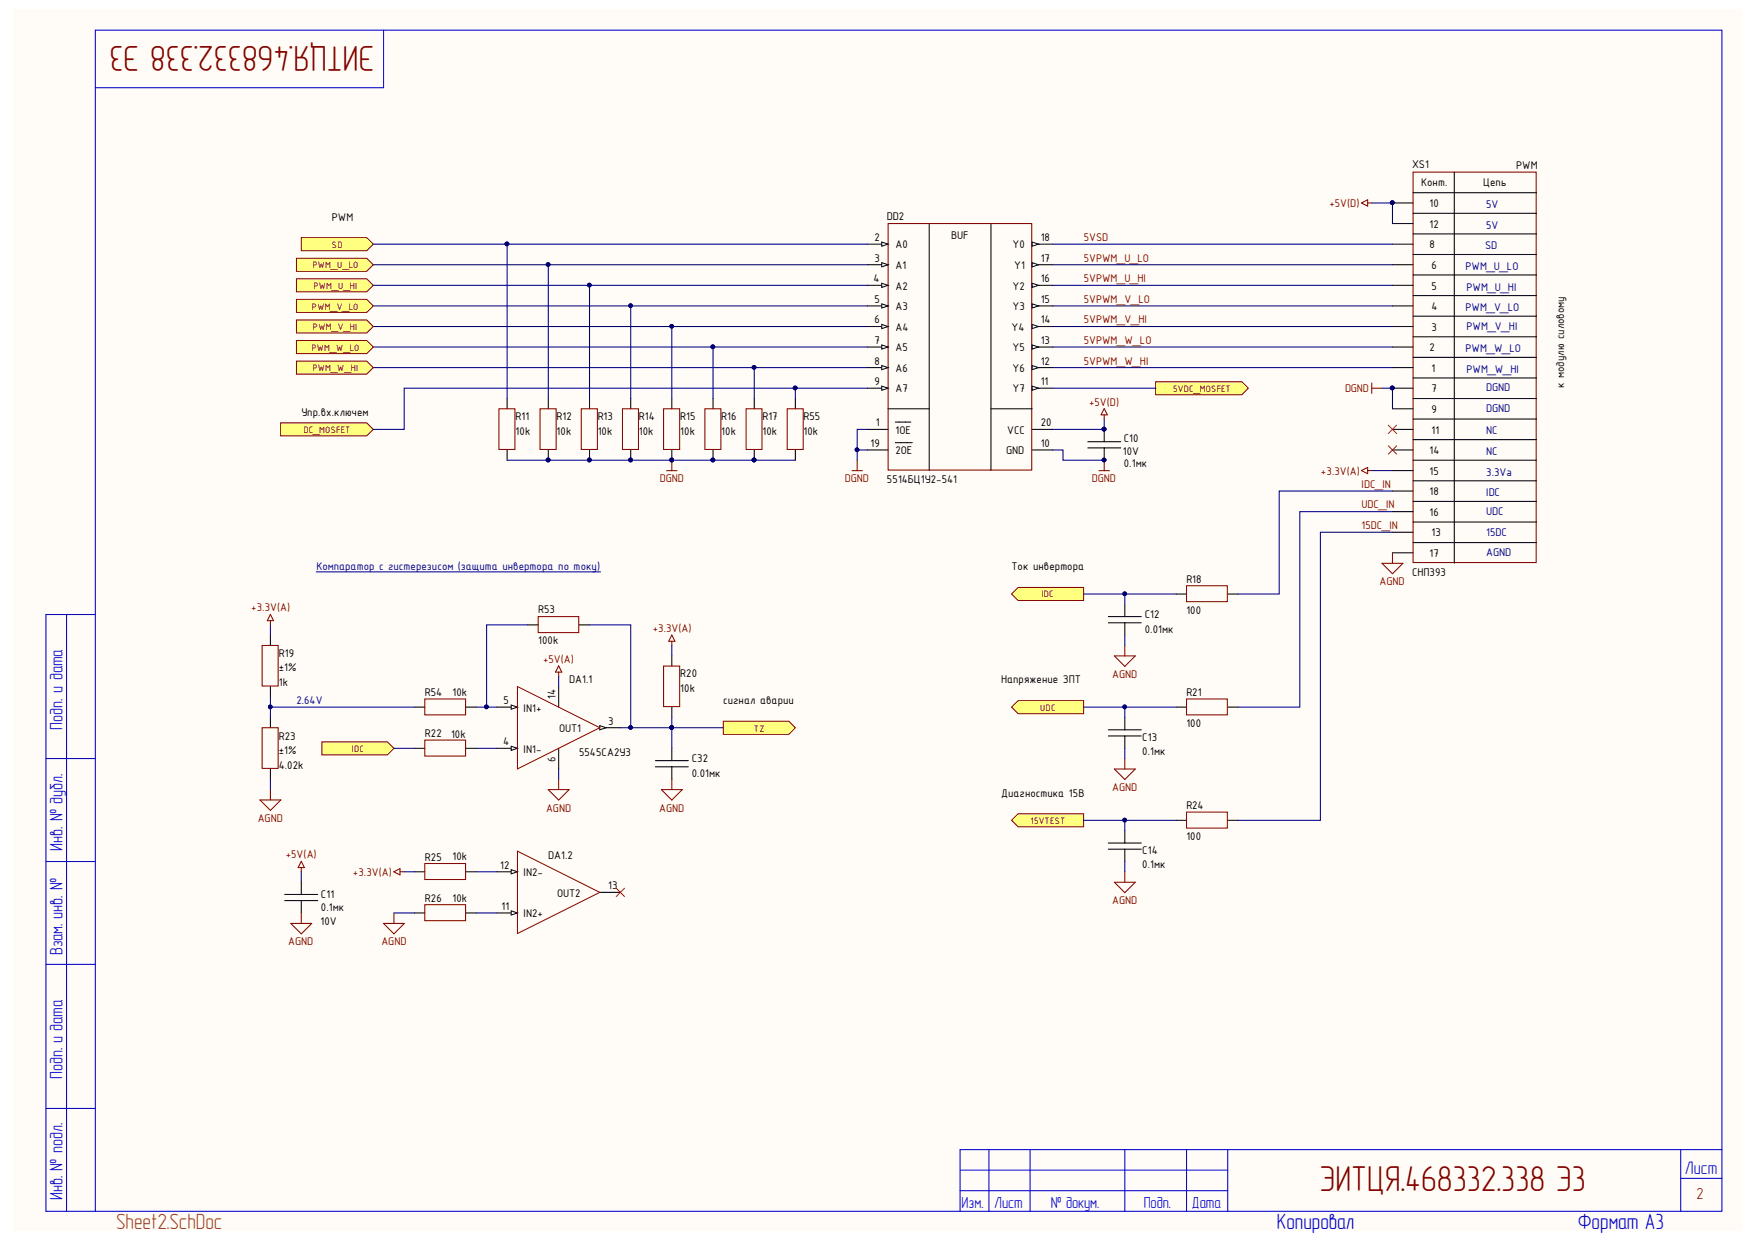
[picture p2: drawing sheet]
<svg xmlns="http://www.w3.org/2000/svg" width="297mm" height="210mm" viewBox="0 0 297 210" stroke-linecap="round" stroke-linejoin="round" font-family="sans-serif">
<defs><g id="words">
<g font-size="6.1" fill="#800000">
<text x="63.3" y="7.8" transform="rotate(-180 63.3 7.8)">ЭИТЦЯ.468332.338 Э3</text>
<text x="222.9" y="201.2">ЭИТЦЯ.468332.338 Э3</text>
</g>
<text font-size="3.7" fill="#960" x="19.6" y="207.6">Sheet2.SchDoc</text>
<g font-size="3.7" fill="#00c">
<text x="215.8" y="207.6">Копировал</text>
<text x="266.6" y="207.6">Формат A3</text>
</g>
<g font-size="3" fill="#00c">
<text x="10.6" y="123.2" transform="rotate(-90 10.6 123.2)">Подп. и дата</text>
<text x="10.6" y="143.6" transform="rotate(-90 10.6 143.6)">Инв. № дубл.</text>
<text x="10.6" y="161.3" transform="rotate(-90 10.6 161.3)">Взам. инв. №</text>
<text x="10.6" y="182.3" transform="rotate(-90 10.6 182.3)">Подп. и дата</text>
<text x="10.6" y="202.7" transform="rotate(-90 10.6 202.7)">Инв. № подл.</text>
<text x="284.7" y="198.3">Лист</text>
</g>
<g font-size="2.7" fill="#00c">
<text x="162.5" y="204">Изм.</text>
<text x="168" y="204">Лист</text>
<text x="177.5" y="204">№ докум.</text>
<text x="193.3" y="204">Подп.</text>
<text x="201.4" y="204">Дата</text>
</g>
<text font-size="2.7" fill="#800000" x="286.6" y="202.5">2</text>
<g font-size="2">
<text x="238.6" y="28.4">XS1</text>
<text x="256.2" y="28.6">PWM</text>
<text x="240.1" y="31.3">Конт.</text>
<text x="241.6" y="35">10</text>
<text x="250.6" y="31.3">Цепь</text>
<text x="56.1" y="37.3">PWM</text>
<text x="147.8" y="40.7">2</text>
<text x="149.9" y="37.1">DD2</text>
<text x="151.3" y="41.9">A0</text>
<text x="160.7" y="40.4">BUF</text>
<text x="171.1" y="41.9">Y0</text>
<text x="175.8" y="40.7">18</text>
<text x="241.6" y="41.9">8</text>
<text x="241.6" y="38.4">12</text>
<text x="147.6" y="47.7">4</text>
<text x="147.8" y="44.2">3</text>
<text x="151.3" y="45.5">A1</text>
<text x="171.4" y="45.5">Y1</text>
<text x="175.8" y="44.2">17</text>
<text x="175.8" y="47.7">16</text>
<text x="241.9" y="45.5">6</text>
<text x="147.8" y="51.1">5</text>
<text x="151.3" y="48.9">A2</text>
<text x="151.3" y="52.4">A3</text>
<text x="171.1" y="48.9">Y2</text>
<text x="171.1" y="52.4">Y3</text>
<text x="175.8" y="51.1">15</text>
<text x="241.9" y="52.4">4</text>
<text x="241.9" y="48.9">5</text>
<text x="147.8" y="54.6">6</text>
<text x="147.8" y="58">7</text>
<text x="151.3" y="55.8">A4</text>
<text x="151.3" y="59.3">A5</text>
<text x="170.9" y="55.8">Y4</text>
<text x="171.1" y="59.3">Y5</text>
<text x="175.8" y="54.6">14</text>
<text x="175.8" y="58">13</text>
<text x="241.6" y="59.3">2</text>
<text x="241.9" y="55.8">3</text>
<text x="147.8" y="61.6">8</text>
<text x="147.8" y="65.1">9</text>
<text x="151.3" y="62.8">A6</text>
<text x="171.1" y="62.8">Y6</text>
<text x="175.8" y="61.6">12</text>
<text x="175.8" y="65.1">11</text>
<text x="241.9" y="62.8">1</text>
<text x="264.3" y="65.6" transform="rotate(-90 264.3 65.6)">к модулю силовому</text>
<text x="50.9" y="70.2">Упр.вх.ключем</text>
<text x="87.1" y="71">R11</text>
<text x="94" y="71">R12</text>
<text x="101" y="71">R13</text>
<text x="107.9" y="71">R14</text>
<text x="114.9" y="71">R15</text>
<text x="121.9" y="71">R16</text>
<text x="128.8" y="71">R17</text>
<text x="135.7" y="71">R55</text>
<text x="148" y="72">1</text>
<text x="151.3" y="66.2">A7</text>
<text x="171.1" y="66.2">Y7</text>
<text x="175.8" y="72">20</text>
<text x="241.9" y="66.2">7</text>
<text x="241.9" y="69.7">9</text>
<text x="87.1" y="73.4">10k</text>
<text x="94" y="73.4">10k</text>
<text x="101" y="73.4">10k</text>
<text x="107.9" y="73.4">10k</text>
<text x="114.9" y="73.4">10k</text>
<text x="121.9" y="73.4">10k</text>
<text x="128.8" y="73.4">10k</text>
<text x="135.7" y="73.4">10k</text>
<text x="147.1" y="75.5">19</text>
<text x="151.3" y="73.3">1OE</text>
<text x="151.3" y="76.7">2OE</text>
<text x="170" y="76.7">GND</text>
<text x="170.2" y="73.3">VCC</text>
<text x="175.8" y="75.5">10</text>
<text x="189.7" y="76.8">10V</text>
<text x="189.9" y="74.7">C10</text>
<text x="241.6" y="76.7">14</text>
<text x="241.9" y="73.3">11</text>
<text x="149.9" y="81.6">5514БЦ1У2-541</text>
<text x="189.9" y="78.9">0.1мк</text>
<text x="241.6" y="80.2">15</text>
<text x="241.6" y="83.6">18</text>
<text x="241.6" y="87.1">16</text>
<text x="241.6" y="94">17</text>
<text x="241.9" y="90.6">13</text>
<text x="170.9" y="96.3">Ток инвертора</text>
<text x="200.4" y="98.4">R18</text>
<text x="238.6" y="97.3">СНП393</text>
<text x="90.9" y="103.6">R53</text>
<text x="193.4" y="106.9">0.01мк</text>
<text x="193.4" y="104.4">C12</text>
<text x="200.4" y="103.7">100</text>
<text x="47.1" y="113.4">±1%</text>
<text x="47.1" y="110.9">R19</text>
<text x="90.9" y="108.8">100k</text>
<text x="47.1" y="115.9">1k</text>
<text x="71.8" y="117.5">R54</text>
<text x="76.5" y="117.6">10k</text>
<text x="85.1" y="118.9">5</text>
<text x="93.9" y="118" transform="rotate(-90 93.9 118)">14</text>
<text x="96.2" y="115.4">DA1.1</text>
<text x="114.9" y="116.9">10k</text>
<text x="114.9" y="114.4">R20</text>
<text x="122.2" y="118.9">сигнал аварии</text>
<text x="169.2" y="115.4">Напряжение ЗПТ</text>
<text x="200.4" y="117.5">R21</text>
<text x="47.1" y="124.9">R23</text>
<text x="71.8" y="124.5">R22</text>
<text x="76.2" y="124.5">10k</text>
<text x="85" y="125.8">4</text>
<text x="88.5" y="120.2">IN1+</text>
<text x="94.5" y="123.6">OUT1</text>
<text x="102.8" y="122.3">3</text>
<text x="193" y="125.1">C13</text>
<text x="200.4" y="122.8">100</text>
<text x="47.1" y="127.3">±1%</text>
<text x="47.1" y="129.8">4.02k</text>
<text x="88.5" y="127.1">IN1-</text>
<text x="93.9" y="128.7" transform="rotate(-90 93.9 128.7)">6</text>
<text x="97.9" y="127.6">5545СА2У3</text>
<text x="116.9" y="131.2">0.01мк</text>
<text x="116.9" y="128.7">C32</text>
<text x="193" y="127.5">0.1мк</text>
<text x="169.2" y="134.5">Диагностика 15В</text>
<text x="200.4" y="136.6">R24</text>
<text x="200.4" y="141.9">100</text>
<text x="71.8" y="145.3">R25</text>
<text x="76.5" y="145.2">10k</text>
<text x="84.5" y="146.7">12</text>
<text x="88.5" y="148">IN2-</text>
<text x="92.6" y="145">DA1.2</text>
<text x="193" y="146.6">0.1мк</text>
<text x="193" y="144.1">C14</text>
<text x="54.2" y="153.9">0.1мк</text>
<text x="54.2" y="151.6">C11</text>
<text x="71.8" y="152.3">R26</text>
<text x="76.5" y="152.3">10k</text>
<text x="84.7" y="153.6">11</text>
<text x="88.5" y="154.9">IN2+</text>
<text x="94.1" y="151.4">OUT2</text>
<text x="102.8" y="150.1">13</text>
<text x="54.1" y="156.1">10V</text>
</g>
<g font-size="2" fill="#800000">
<text x="224.6" y="35">+5V(D)</text>
<text x="183.1" y="40.7">5VSD</text>
<text x="183.1" y="47.7">5VPWM_U_HI</text>
<text x="183.1" y="44.2">5VPWM_U_LO</text>
<text x="183.1" y="51.1">5VPWM_V_LO</text>
<text x="183.1" y="54.6">5VPWM_V_HI</text>
<text x="183.1" y="58">5VPWM_W_LO</text>
<text x="183.1" y="61.6">5VPWM_W_HI</text>
<text x="184" y="68.5">+5V(D)</text>
<text x="227.3" y="66.2">DGND</text>
<text x="111.5" y="81.5">DGND</text>
<text x="142.8" y="81.5">DGND</text>
<text x="184.5" y="81.5">DGND</text>
<text x="223.2" y="80.2">+3.3V(A)</text>
<text x="230.1" y="82.4">IDC_IN</text>
<text x="230.1" y="85.8">UDC_IN</text>
<text x="230.1" y="89.4">15DC_IN</text>
<text x="233.1" y="98.9">AGND</text>
<text x="42.5" y="103.3">+3.3V(A)</text>
<text x="110.3" y="106.7">+3.3V(A)</text>
<text x="91.8" y="112">+5V(A)</text>
<text x="187.9" y="114.5">AGND</text>
<text x="92.3" y="137.1">AGND</text>
<text x="111.4" y="137.1">AGND</text>
<text x="187.9" y="133.6">AGND</text>
<text x="43.6" y="138.8">AGND</text>
<text x="48.3" y="144.9">+5V(A)</text>
<text x="59.6" y="148">+3.3V(A)</text>
<text x="187.9" y="152.7">AGND</text>
<text x="48.7" y="159.6">AGND</text>
<text x="64.4" y="159.6">AGND</text>
</g>
<g font-size="2" fill="#000080">
<text x="251.1" y="35.1">5V</text>
<text x="251.1" y="38.6">5V</text>
<text x="247.6" y="45.5">PWM_U_LO</text>
<text x="250.9" y="42.1">SD</text>
<text x="247.6" y="52.6">PWM_V_LO</text>
<text x="247.8" y="49.1">PWM_U_HI</text>
<text x="247.6" y="59.5">PWM_W_LO</text>
<text x="247.8" y="55.7">PWM_V_HI</text>
<text x="247.8" y="62.9">PWM_W_HI</text>
<text x="251.1" y="66.1">DGND</text>
<text x="251.1" y="69.5">DGND</text>
<text x="251.1" y="73.3">NC</text>
<text x="251.1" y="76.8">NC</text>
<text x="251.1" y="80.4">3.3Va</text>
<text x="251.1" y="83.8">IDC</text>
<text x="251.1" y="87">UDC</text>
<text x="251.1" y="90.5">15DC</text>
<text x="251.1" y="93.9">AGND</text>
<text x="53.5" y="96.3">Компаратор c гистерезисом (защита инвертора по току)</text>
<text x="50.1" y="118.9">2.64V</text>
</g>
<g font-size="1.7" fill="#800000">
<text x="56.1" y="41.8">SD</text>
<text x="52.8" y="45.3">PWM_U_LO</text>
<text x="52.7" y="52.3">PWM_V_LO</text>
<text x="52.9" y="48.8">PWM_U_HI</text>
<text x="52.6" y="59.2">PWM_W_LO</text>
<text x="52.9" y="55.8">PWM_V_HI</text>
<text x="52.8" y="62.7">PWM_W_HI</text>
<text x="198.2" y="66.2">5VDC_MOSFET</text>
<text x="51.3" y="73.1">DC_MOSFET</text>
<text x="176" y="100.9">IDC</text>
<text x="127.4" y="123.5">TZ</text>
<text x="175.8" y="120.1">UDC</text>
<text x="59.5" y="127">IDC</text>
<text x="174.1" y="139.2">15VTEST</text>
</g>
</g></defs>
<path d="M2.2 1.6h292.1v206.3h-292.1z" fill="#fffcf8"/>
<g fill="none" stroke="#00c" stroke-width=".18">
<path d="M16.1 5.1h274.8v199.5h-274.8zM64.8 5.1v9.7h-48.7M11.2 103.8v100.8M16.1 103.8h-8.3v100.8h8.3M7.8 128.1h8.3M7.8 145.5h8.3M7.8 162.9h8.3M7.8 187.2h8.3M162.2 194.1h128.7M167.1 194.1v10.5M174 194.1v10.5M190.1 194.1v10.5"/>
<path d="M200.5 194.1v10.5M207.4 194.1v10.5M284 199h6.9M284 194.1v10.5M162.2 201.1h45.2"/>
</g>
<path d="M162.2 197.6h45.2" fill="none" stroke="#00c" stroke-width=".17"/>
<path d="M162.2 194.1v10.5" fill="none" stroke="#00f" stroke-width=".18"/>
<path d="M50.9 40.1h11.1l1.1 1.1-1.1 1.1h-11.1z" fill-rule="evenodd" fill="#ffff80" stroke="#800000" stroke-width=".17"/>
<g fill="none" stroke="#000" stroke-width=".18">
<path d="M85.7 67.3v1.7M85.7 76v1.7M92.6 67.3v1.7M92.6 76v1.7M99.6 67.3v1.7M99.6 76v1.7M106.6 67.3v1.7M106.6 76v1.7M113.5 67.3v1.7M113.5 76v1.7M120.5 67.3v1.7M120.5 76v1.7"/>
<path d="M127.4 67.3v1.7M127.4 76v1.7M183.8 75.6h5.6M183.8 74.6h5.6M186.6 72.5v2.1M186.6 75.6v2.1M84 119.4h3.4M113.5 110.7v1.8M113.5 119.4v1.8M94.4 126.4v3.4"/>
</g>
<g fill="#000080" stroke="#000080" stroke-width=".17">
<circle cx="120.4" cy="77.7" r=".31"/>
<circle cx="113.5" cy="77.7" r=".31"/>
<circle cx="106.5" cy="77.7" r=".31"/>
<circle cx="99.6" cy="77.7" r=".31"/>
<circle cx="92.6" cy="77.7" r=".31"/>
<circle cx="127.4" cy="77.7" r=".31"/>
<circle cx="186.5" cy="77.7" r=".31"/>
<circle cx="186.5" cy="72.5" r=".31"/>
</g>
<g fill="none" stroke="#800000" stroke-width=".18">
<path d="M84.3 69h2.7v6.9h-2.7zM91.2 69h2.8v6.9h-2.8zM98.2 69h2.7v6.9h-2.7zM105.2 69h2.7v6.9h-2.7zM112.1 69h2.7v6.9h-2.7zM112.6 79.5h1.8M113.5 77.7v1.8M119.1 69h2.7v6.9h-2.7zM126.1 69h2.6v6.9h-2.6zM143.9 79.5h1.8M144.8 77.7v1.8M185.7 79.5h1.8"/>
<path d="M186.6 77.7v1.8M94.4 112.4l.5 1.1h-1zM94.4 113.5v.7M112.1 112.5h2.7v6.8h-2.7z"/>
</g>
<path d="M86.4 119.1l1 .3-1 .4z" fill="#fffcf8"/>
<path d="M86.4 119.1l1 .3-1 .4z" fill="none" stroke="#000" stroke-width=".17"/>
<path d="M84 126.4h3.4" fill="none" stroke="#000" stroke-width=".18"/>
<path d="M86.4 126l1 .4-1 .3z" fill="#fffcf8"/>
<path d="M86.4 126l1 .4-1 .3z" fill="none" stroke="#000" stroke-width=".17"/>
<path d="M101.3 122.9h3.5" fill="none" stroke="#000" stroke-width=".18"/>
<path d="M101.3 122.5l1.1 .4-1.1 .3z" fill="#fffcf8"/>
<path d="M101.3 122.5l1.1 .4-1.1 .3z" fill="none" stroke="#000" stroke-width=".17"/>
<path d="M94.4 115.9v3.5" fill="none" stroke="#000" stroke-width=".18"/>
<path d="M87.4 115.9l13.9 7-13.9 6.9z" fill="none" stroke="#980000" stroke-width=".18"/>
<path d="M92.6 133.3h3.6l-1.8 1.8zM94.4 131.6v1.7" fill="none" stroke="#800000" stroke-width=".18"/>
<path d="M54.4 125.3h11l1.2 1.1-1.2 1.1h-11z" fill-rule="evenodd" fill="#ffff80" stroke="#800000" stroke-width=".17"/>
<path d="M45.7 107.2v1.8M45.7 115.9v1.8M45.7 121.2v1.7M45.7 129.8v1.8" fill="none" stroke="#000" stroke-width=".18"/>
<path d="M44.3 109h2.7v6.8h-2.7zM45.7 104.8v.7M45.7 103.8l.5 1h-1zM113.5 107.2l.5 1.1h-1zM113.5 108.3v.7M43.9 135.1h3.6l-1.8 1.8zM44.3 122.9h2.7v6.9h-2.7zM45.7 133.3v1.8" fill="none" stroke="#800000" stroke-width=".18"/>
<path d="M53.4 96.6h48.1" fill="none" stroke="#000080" stroke-width=".17"/>
<path d="M122.2 121.8h11.1l1.1 1.1-1.1 1.1h-11.1z" fill-rule="evenodd" fill="#ffff80" stroke="#800000" stroke-width=".17"/>
<path d="M70 147.2h1.8M70 154.2h1.8M78.7 147.2h1.8M78.7 154.2h1.8M84 154.2h3.4" fill="none" stroke="#000" stroke-width=".18"/>
<path d="M64.8 155.9h3.5l-1.7 1.8zM66.5 147.2l1.1-.5v1zM66.6 154.2v1.7M67.6 147.2h.7M71.8 145.8h6.9v2.7h-6.9zM71.8 152.8h6.9v2.7h-6.9z" fill="none" stroke="#800000" stroke-width=".18"/>
<path d="M86.4 153.8l1 .4-1 .3z" fill="#fffcf8"/>
<path d="M86.4 153.8l1 .4-1 .3z" fill="none" stroke="#000" stroke-width=".17"/>
<path d="M84 147.2h3.4" fill="none" stroke="#000" stroke-width=".18"/>
<path d="M86.4 146.9l1 .3-1 .4z" fill="#fffcf8"/>
<path d="M86.4 146.9l1 .3-1 .4z" fill="none" stroke="#000" stroke-width=".17"/>
<path d="M70 126.4h1.8M78.7 126.4h1.8M101.3 150.7h3.5" fill="none" stroke="#000" stroke-width=".18"/>
<path d="M87.4 143.7l13.9 7-13.9 6.9z" fill="none" stroke="#980000" stroke-width=".18"/>
<path d="M71.8 125h6.9v2.7h-6.9z" fill="none" stroke="#800000" stroke-width=".18"/>
<g fill="#ffff80" stroke="#800000" stroke-width=".17">
<path d="M47.4 71.4h14.6l1.1 1.1-1.1 1.1h-14.6z" fill-rule="evenodd"/>
<path d="M195.3 64.5h14.5l1.1 1.1-1.1 1.1h-14.5z" fill-rule="evenodd"/>
</g>
<path d="M230 79.5l1.1-.6v1.1zM231.1 79.5h.7M231.8 64.7v1.7M231.8 65.6h1.7M200.5 98.9h6.9v2.7h-6.9zM233.5 95.1h3.5l-1.7 1.8zM235.3 93.4v1.7M188.3 110.8h3.5l-1.7 1.7zM190.1 109v1.8M200.5 118h6.9v2.7h-6.9zM188.3 129.9h3.5l-1.7 1.7zM190.1 128.1v1.8" fill="none" stroke="#800000" stroke-width=".18"/>
<path d="M198.7 100.3h1.8M198.7 119.4h1.8M207.4 100.3h1.8M207.4 119.4h1.8" fill="none" stroke="#000" stroke-width=".18"/>
<g fill="#ffff80" stroke="#800000" stroke-width=".17">
<path d="M170.9 100.3l1.1-1.1h11.1v2.2h-11.1z" fill-rule="evenodd"/>
<path d="M170.9 119.4l1.1-1.1h11.1v2.2h-11.1z" fill-rule="evenodd"/>
</g>
<path d="M104.1 150l1.4 1.4M105.5 150l-1.4 1.4" fill="none" stroke="#f00" stroke-width=".17"/>
<path d="M200.5 137.1h6.9v2.7h-6.9zM188.3 149h3.5l-1.7 1.7zM190.1 147.2v1.8" fill="none" stroke="#800000" stroke-width=".18"/>
<path d="M198.7 138.5h1.8M207.4 138.5h1.8" fill="none" stroke="#000" stroke-width=".18"/>
<path d="M170.9 138.5l1.1-1.1h11.1v2.2h-11.1z" fill-rule="evenodd" fill="#ffff80" stroke="#800000" stroke-width=".17"/>
<g fill="none" stroke="#000" stroke-width=".18">
<path d="M157 37.8v41.7M167.4 37.8v41.7M235.3 34.3h3.5M235.3 37.8h3.5M238.8 32.5h20.8M238.8 36h20.8M238.8 39.5h20.8M245.7 29.1v66M146.6 41.2h3.4M235.3 44.7h3.5M235.3 51.7h3.5M235.3 48.2h3.5"/>
<path d="M235.3 55.1h3.5M235.3 41.2h3.5M235.3 58.6h3.5M238.8 43h20.8M238.8 46.4h20.8M238.8 49.9h20.8M238.8 53.4h20.8M238.8 56.9h20.8M150 69h7M167.4 69h7M174.4 72.5h3.5M174.4 76h3.5"/>
<path d="M235.3 72.5h3.5M235.3 65.6h3.5M235.3 62.1h3.5M235.3 69h3.5M235.3 79.5h3.5M235.3 76h3.5M238.8 60.3h20.8M238.8 63.8h20.8M238.8 67.3h20.8M238.8 70.8h20.8M238.8 74.2h20.8M238.8 77.7h20.8"/>
<path d="M235.3 89.9h3.5M235.3 93.4h3.5M235.3 86.4h3.5M235.3 82.9h3.5M238.8 81.2h20.8M238.8 84.7h20.8M238.8 88.1h20.8M238.8 91.6h20.8M187.3 104.1h5.5M187.3 105.2h5.5M190.1 102v2.1M190.1 105.2v2"/>
<path d="M187.3 124.3h5.5M187.3 123.2h5.5M190.1 121.2v2M190.1 124.3v2.1M187.3 143.4h5.5M187.3 142.4h5.5M190.1 140.3v2.1M190.1 143.4v2.1"/>
</g>
<path d="M150.1 37.8h24.2v41.6h-24.2zM238.8 29.1h20.8v65.9h-20.8z" fill="none" stroke="#800000" stroke-width=".18"/>
<g fill="#000080" stroke="#000080" stroke-width=".17">
<circle cx="235.2" cy="65.5" r=".31"/>
<circle cx="235.2" cy="34.2" r=".31"/>
</g>
<path d="M234.6 71.8l1.4 1.4M234.6 75.3l1.4 1.4M236 71.8l-1.4 1.4M236 75.3l-1.4 1.4" fill="none" stroke="#f00" stroke-width=".17"/>
<path d="M149 40.9l1 .3-1 .4z" fill="#fffcf8"/>
<path d="M149 40.9l1 .3-1 .4z" fill="none" stroke="#000" stroke-width=".17"/>
<path d="M174.4 41.2h3.5M146.6 72.5h3.4M146.6 76h3.4M151.3 71.3h2.6M151.3 74.8h2.8" fill="none" stroke="#000" stroke-width=".18"/>
<path d="M174.4 40.9l1.1 .3-1.1 .4z" fill="#fffcf8"/>
<path d="M174.4 40.9l1.1 .3-1.1 .4z" fill="none" stroke="#000" stroke-width=".17"/>
<path d="M146.6 44.7h3.4" fill="none" stroke="#000" stroke-width=".18"/>
<path d="M149 44.4l1 .3-1 .4z" fill="#fffcf8"/>
<path d="M149 44.4l1 .3-1 .4z" fill="none" stroke="#000" stroke-width=".17"/>
<path d="M146.6 48.2h3.4" fill="none" stroke="#000" stroke-width=".18"/>
<path d="M149 47.8l1 .4-1 .3z" fill="#fffcf8"/>
<path d="M149 47.8l1 .4-1 .3z" fill="none" stroke="#000" stroke-width=".17"/>
<path d="M146.6 51.7h3.4" fill="none" stroke="#000" stroke-width=".18"/>
<path d="M149 51.3l1 .4-1 .3z" fill="#fffcf8"/>
<path d="M149 51.3l1 .4-1 .3z" fill="none" stroke="#000" stroke-width=".17"/>
<path d="M146.6 55.1h3.4" fill="none" stroke="#000" stroke-width=".18"/>
<path d="M149 54.8l1 .3-1 .4z" fill="#fffcf8"/>
<path d="M149 54.8l1 .3-1 .4z" fill="none" stroke="#000" stroke-width=".17"/>
<path d="M146.6 58.6h3.4" fill="none" stroke="#000" stroke-width=".18"/>
<path d="M149 58.2l1 .4-1 .4z" fill="#fffcf8"/>
<path d="M149 58.2l1 .4-1 .4z" fill="none" stroke="#000" stroke-width=".17"/>
<path d="M146.6 62.1h3.4" fill="none" stroke="#000" stroke-width=".18"/>
<path d="M149 61.7l1 .4-1 .3z" fill="#fffcf8"/>
<path d="M149 61.7l1 .4-1 .3z" fill="none" stroke="#000" stroke-width=".17"/>
<path d="M146.6 65.6h3.4" fill="none" stroke="#000" stroke-width=".18"/>
<path d="M149 65.2l1 .4-1 .3z" fill="#fffcf8"/>
<path d="M149 65.2l1 .4-1 .3z" fill="none" stroke="#000" stroke-width=".17"/>
<path d="M174.4 44.7h3.5" fill="none" stroke="#000" stroke-width=".18"/>
<path d="M174.4 44.4l1.1 .3-1.1 .4z" fill="#fffcf8"/>
<path d="M174.4 44.4l1.1 .3-1.1 .4z" fill="none" stroke="#000" stroke-width=".17"/>
<path d="M174.4 48.2h3.5" fill="none" stroke="#000" stroke-width=".18"/>
<path d="M174.4 47.8l1.1 .4-1.1 .3z" fill="#fffcf8"/>
<path d="M174.4 47.8l1.1 .4-1.1 .3z" fill="none" stroke="#000" stroke-width=".17"/>
<path d="M174.4 51.7h3.5" fill="none" stroke="#000" stroke-width=".18"/>
<path d="M174.4 51.3l1.1 .4-1.1 .3z" fill="#fffcf8"/>
<path d="M174.4 51.3l1.1 .4-1.1 .3z" fill="none" stroke="#000" stroke-width=".17"/>
<path d="M174.4 55.1h3.5" fill="none" stroke="#000" stroke-width=".18"/>
<path d="M174.4 54.8l1.1 .3-1.1 .4z" fill="#fffcf8"/>
<path d="M174.4 54.8l1.1 .3-1.1 .4z" fill="none" stroke="#000" stroke-width=".17"/>
<path d="M174.4 58.6h3.5" fill="none" stroke="#000" stroke-width=".18"/>
<path d="M174.4 58.2l1.1 .4-1.1 .4z" fill="#fffcf8"/>
<path d="M174.4 58.2l1.1 .4-1.1 .4z" fill="none" stroke="#000" stroke-width=".17"/>
<path d="M174.4 62.1h3.5" fill="none" stroke="#000" stroke-width=".18"/>
<path d="M174.4 61.7l1.1 .4-1.1 .3z" fill="#fffcf8"/>
<path d="M174.4 61.7l1.1 .4-1.1 .3z" fill="none" stroke="#000" stroke-width=".17"/>
<path d="M174.4 65.6h3.5" fill="none" stroke="#000" stroke-width=".18"/>
<path d="M174.4 65.2l1.1 .4-1.1 .3z" fill="#fffcf8"/>
<path d="M174.4 65.2l1.1 .4-1.1 .3z" fill="none" stroke="#000" stroke-width=".17"/>
<g fill="none" stroke="#000" stroke-width=".18">
<path d="M134.4 67.3v1.7M134.4 76v1.7M70 119.4h1.8M78.7 119.4h1.8M89.2 105.5h1.7M97.9 105.5h1.7M110.7 128.5h5.6M110.7 129.5h5.6M113.5 126.4v2.1M113.5 129.5v2.1M48.1 152.1h5.6M48.1 151h5.6"/>
<path d="M50.9 149v2M50.9 152.1v2.1"/>
</g>
<g fill="none" stroke="#800000" stroke-width=".18">
<path d="M230 34.3l1.1-.6v1.1zM231.1 34.3h.7M133 69h2.7v6.9h-2.7zM186.6 69l.5 1.1h-1.1zM186.6 70.1v.7M71.8 118h6.9v2.7h-6.9zM90.9 104.1h6.9v2.7h-6.9zM111.7 133.3h3.6l-1.8 1.8zM113.5 131.6v1.7M49.1 155.9h3.6l-1.8 1.8zM50.9 146.5v.7M50.9 154.2v1.7"/>
<path d="M50.9 145.4l.5 1.1h-1z"/>
</g>
<g fill="none" stroke="#000080" stroke-width=".18">
<path d="M231.8 34.3h3.5v3.5M63.1 41.2h83.5M63.1 44.7h83.5M63.1 48.2h83.5M63.1 51.7h83.5M63.1 55.1h83.5M63.1 58.6h83.5M85.7 41.2v26.1M92.6 44.7v22.6M99.6 48.2v19.1M106.6 51.7v15.6M113.5 55.1v12.2"/>
<path d="M120.5 58.6v8.7M177.9 44.7h57.4M177.9 41.2h57.4M177.9 48.2h57.4M177.9 51.7h57.4M177.9 55.1h57.4M177.9 58.6h57.4M63.1 62.1h83.5M85.7 77.7h48.7M127.4 62.1v5.2M134.4 65.6v1.7M144.8 76h1.8"/>
<path d="M146.6 72.5h-1.8v5.2M146.6 65.6h-78.3v6.9h-5.2M177.9 76h1.7v1.7h7M177.9 65.6h17.4M177.9 62.1h57.4M186.6 70.8v1.7h-8.7M231.8 79.5h3.5M233.5 65.6h1.8v3.4M235.3 89.9h-12.2v48.6h-13.9M235.3 86.4h-15.7v33h-10.4M235.3 82.9h-19.2v17.4h-6.9M45.7 105.5v1.7"/>
<path d="M45.7 117.7v1.7M70 119.4h-24.3v1.8M80.5 119.4h3.5M89.2 105.5h-7v13.9M94.4 114.2v1.7M99.6 105.5h7v17.4M113.5 109v1.7M183.1 100.3h7M183.1 119.4h7M190.1 107.2v1.8M198.7 100.3h-8.6v1.7M198.7 119.4h-8.6v1.8"/>
<path d="M45.7 131.6v1.7M66.6 126.4h3.4M80.5 126.4h3.5M94.4 129.8v1.8M104.8 122.9h8.7v3.5M113.5 121.2v1.7h8.7M183.1 138.5h7M190.1 126.4v1.7M198.7 138.5h-8.6v1.8M50.9 147.2v1.8M66.6 154.2h3.4M68.3 147.2h1.7"/>
<path d="M80.5 147.2h3.5M80.5 154.2h3.5M190.1 145.5v1.7"/>
</g>
<g fill="#000080" stroke="#000080" stroke-width=".17">
<circle cx="144.8" cy="75.9" r=".31"/>
<circle cx="127.4" cy="77.7" r=".31"/>
<circle cx="186.5" cy="77.7" r=".31"/>
<circle cx="186.5" cy="72.5" r=".31"/>
<circle cx="113.5" cy="122.8" r=".31"/>
<circle cx="85.7" cy="41.2" r=".31"/>
<circle cx="92.6" cy="44.7" r=".31"/>
<circle cx="99.6" cy="48.1" r=".31"/>
<circle cx="113.5" cy="55.1" r=".31"/>
<circle cx="120.4" cy="58.6" r=".31"/>
<circle cx="127.4" cy="62" r=".31"/>
<circle cx="134.4" cy="65.5" r=".31"/>
<circle cx="120.4" cy="77.7" r=".31"/>
<circle cx="113.5" cy="77.7" r=".31"/>
<circle cx="106.5" cy="77.7" r=".31"/>
<circle cx="99.6" cy="77.7" r=".31"/>
<circle cx="92.6" cy="77.7" r=".31"/>
<circle cx="190" cy="100.3" r=".31"/>
<circle cx="190" cy="119.4" r=".31"/>
<circle cx="106.5" cy="51.6" r=".31"/>
<circle cx="190" cy="138.5" r=".31"/>
<circle cx="45.7" cy="119.4" r=".31"/>
<circle cx="82.2" cy="119.4" r=".31"/>
<circle cx="106.5" cy="122.8" r=".31"/>
<circle cx="235.2" cy="34.2" r=".31"/>
<circle cx="235.2" cy="65.5" r=".31"/>
</g>
<g fill="#ffff80" stroke="#800000" stroke-width=".17">
<path d="M50.1 47.1h11.9l1.1 1.1-1.1 1.1h-11.9z" fill-rule="evenodd"/>
<path d="M50.1 43.6h11.9l1.1 1.1-1.1 1.1h-11.9z" fill-rule="evenodd"/>
<path d="M50.1 54h11.9l1.1 1.1-1.1 1.1h-11.9z" fill-rule="evenodd"/>
<path d="M50.1 50.6h11.9l1.1 1.1-1.1 1.1h-11.9z" fill-rule="evenodd"/>
<path d="M50.1 61h11.9l1.1 1.1-1.1 1.1h-11.9z" fill-rule="evenodd"/>
<path d="M50.1 57.5h11.9l1.1 1.1-1.1 1.1h-11.9z" fill-rule="evenodd"/>
</g>
<use href="#words"/>
</svg>
